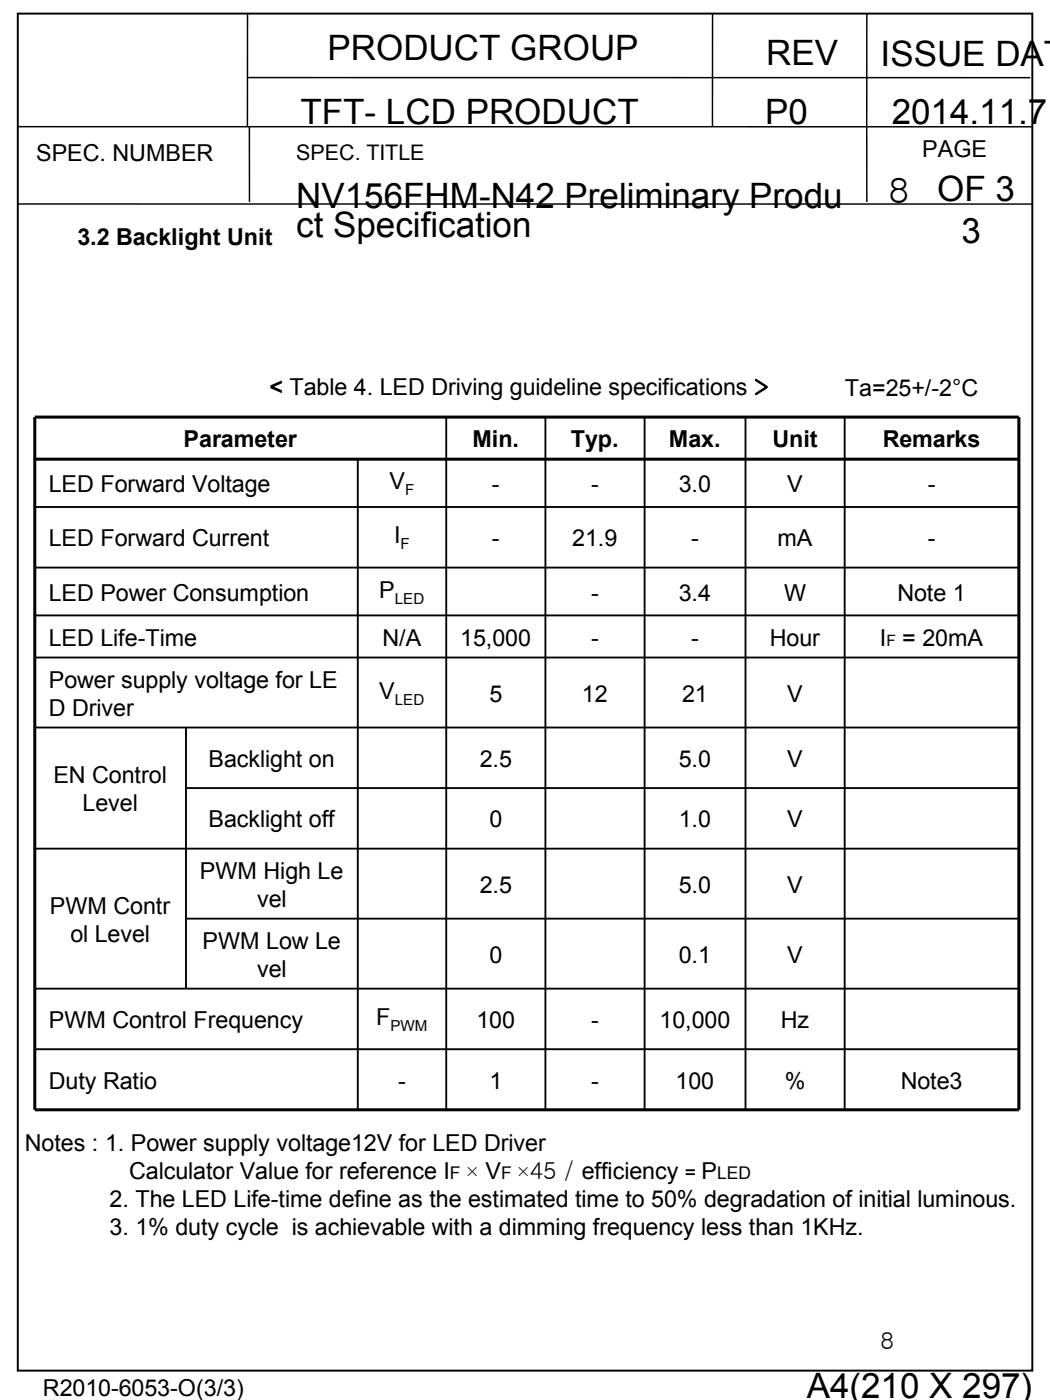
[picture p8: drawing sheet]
<svg xmlns="http://www.w3.org/2000/svg" width="190mm" height="254mm" viewBox="0 0 190 254" stroke-linecap="round" stroke-linejoin="round" font-family="sans-serif">
<defs><g id="words">
<g font-size="6.4">
<text x="59.4" y="10.8">PRODUCT GROUP</text>
<text x="139" y="11.8">REV</text>
<text x="159.8" y="12">ISSUE DAT</text>
<text x="54.5" y="22.5">TFT- LCD PRODUCT</text>
<text x="138.8" y="22.6">P0</text>
<text x="161.8" y="22.6">2014.11.7</text>
<text x="53.7" y="37.7">NV156FHM-N42 Preliminary Produ</text>
<text x="161.3" y="36.8">8</text>
<text x="170" y="36.5">OF 3</text>
<text x="53.7" y="43">ct Specification</text>
<text x="174.4" y="44.2">3</text>
<text x="146.4" y="253.7">A4(210 X 297)</text>
</g>
<g font-size="4.2">
<text x="6.6" y="29.2">SPEC. NUMBER</text>
<text x="167.3" y="28.5">PAGE</text>
<text x="14" y="44.5">3.2 Backlight Unit</text>
<text x="48.9" y="71.7">&lt; Table 4. LED Driving guideline specifications &gt;</text>
<text x="153.3" y="71.8">Ta=25+/-2°C</text>
<text x="33.3" y="81.1">Parameter</text>
<text x="85.7" y="81.1">Min.</text>
<text x="103.6" y="81.1">Typ.</text>
<text x="121.4" y="81.1">Max.</text>
<text x="140.1" y="81.1">Unit</text>
<text x="160.1" y="81.1">Remarks</text>
<text x="8.9" y="89.3">LED Forward Voltage</text>
<text x="70.7" y="88.8">V</text>
<text x="89.2" y="89.3">-</text>
<text x="107.2" y="89.3">-</text>
<text x="123.1" y="89.3">3.0</text>
<text x="142.8" y="89.3">V</text>
<text x="168.3" y="89.3">-</text>
<text x="8.9" y="99.1">LED Forward Current</text>
<text x="71.5" y="98.6">I</text>
<text x="89.2" y="99.1">-</text>
<text x="103.8" y="99.1">21.9</text>
<text x="125.4" y="99.1">-</text>
<text x="141.1" y="99.1">mA</text>
<text x="168.3" y="99.1">-</text>
<text x="8.9" y="109">LED Power Consumption</text>
<text x="68.8" y="108.4">P</text>
<text x="107.2" y="109">-</text>
<text x="123.1" y="109">3.4</text>
<text x="142.2" y="109">W</text>
<text x="162.8" y="109">Note 1</text>
<text x="8.9" y="117.1">LED Life-Time</text>
<text x="69.4" y="117.1">N/A</text>
<text x="83.5" y="117.1">15,000</text>
<text x="107.2" y="117.1">-</text>
<text x="125.4" y="117.1">-</text>
<text x="139.7" y="117.1">Hour</text>
<text x="159.6" y="117.1">I = 20mA</text>
<text x="8.9" y="124.8">Power supply voltage for LE</text>
<text x="8.9" y="129.8">D Driver</text>
<text x="68.8" y="126.8">V</text>
<text x="88.8" y="127.3">5</text>
<text x="105.6" y="127.3">12</text>
<text x="123.8" y="127.3">21</text>
<text x="142.8" y="127.3">V</text>
<text x="9.7" y="142.1">EN Control</text>
<text x="37.8" y="139.1">Backlight on</text>
<text x="87" y="139.1">2.5</text>
<text x="123.1" y="139.1">5.0</text>
<text x="142.8" y="139.1">V</text>
<text x="15" y="147.2">Level</text>
<text x="37.8" y="150.1">Backlight off</text>
<text x="88.8" y="150.1">0</text>
<text x="123.1" y="150.1">1.0</text>
<text x="142.8" y="150.1">V</text>
<text x="36.3" y="159.4">PWM High Le</text>
<text x="87" y="162">2.5</text>
<text x="123.1" y="162">5.0</text>
<text x="142.8" y="162">V</text>
<text x="9.1" y="165.8">PWM Contr</text>
<text x="46.6" y="164.5">vel</text>
<text x="12.8" y="170.9">ol Level</text>
<text x="36.8" y="172.1">PWM Low Le</text>
<text x="46.6" y="177.2">vel</text>
<text x="88.8" y="174.7">0</text>
<text x="123.1" y="174.7">0.1</text>
<text x="142.8" y="174.7">V</text>
<text x="68.2" y="186">F</text>
<text x="8.9" y="186.5">PWM Control Frequency</text>
<text x="86.4" y="186.5">100</text>
<text x="107.2" y="186.5">-</text>
<text x="119.7" y="186.5">10,000</text>
<text x="141.7" y="186.5">Hz</text>
<text x="8.9" y="197.5">Duty Ratio</text>
<text x="72.2" y="197.5">-</text>
<text x="88.8" y="197.5">1</text>
<text x="107.2" y="197.5">-</text>
<text x="122.6" y="197.5">100</text>
<text x="142.4" y="197.5">%</text>
<text x="163.4" y="197.5">Note3</text>
<text x="4.5" y="208.8">Notes : 1. Power supply voltage12V for LED Driver</text>
<text x="23.4" y="213.9">Calculator Value for reference I × V ×45 / efficiency</text>
<text x="127.3" y="213.9">P</text>
<text x="19.9" y="219">2. The LED Life-time define as the estimated time to 50% degradation of initial luminous.</text>
<text x="19.9" y="224">3. 1% duty cycle is achievable with a dimming frequency less than 1KHz.</text>
<text x="159.8" y="244.7">8</text>
<text x="7.8" y="253.2">R2010-6053-O(3/3)</text>
</g>
<text font-size="3.9" x="53.7" y="28.9">SPEC. TITLE</text>
<text font-size="3.5" x="124.3" y="213.9">=</text>
<g font-size="3.2">
<text x="81.6" y="213.9">F</text>
<text x="90.9" y="213.9">F</text>
<text x="130.1" y="213.9">LED</text>
</g>
<g font-size="2.8">
<text x="73.5" y="89.8">F</text>
<text x="72.7" y="99.7">F</text>
<text x="71.6" y="109.5">LED</text>
<text x="160.8" y="117.1">F</text>
<text x="71.6" y="127.8">LED</text>
<text x="70.8" y="187">PWM</text>
</g>
</g></defs>
<g fill="#000">
<path d="M44.9 13.9l142 .1v.2h-142zM3.2 22.9h184.1v.2h-184.1zM3.2 36.9h184.1v.3l-184.1-.1zM44.8 2.6h.2v20.4h-.2zM45.1 23h.3v13.7h-.3zM129.1 2.5h.3v20.4h-.3zM157.1 23h.3v13.7h-.3zM157.1 2.5h.3v20.4h-.3z"/>
<path d="M3.2 2.6l.2-.1v246.2l-.2-.2h184.1l-.2 .2v-246.2l.2 .1zM3.1 2.3h184.4v246.5h-184.4z"/>
</g>
<path d="M6.3 75.7h178.6v125.6h-178.6zM6.3 83.3h178.6" fill="none" stroke="#000" stroke-width=".55"/>
<g fill="none" stroke="#000" stroke-width=".34">
<path d="M81 75.7v125.6M99 75.7v125.6M116.9 75.7v125.6M135.3 75.7v125.6M153.2 75.7v125.6M6.3 92h178.6M64.9 83.3v118M6.3 103h178.6M6.3 111.7h178.6M6.3 119.3h178.6M6.3 132h178.6M33.7 132v47.4"/>
<path d="M6.3 154h178.6M33.7 143h151.2M6.3 179.4h178.6M33.7 166.7h151.2M6.3 190.4h178.6"/>
</g>
<use href="#words"/>
</svg>
